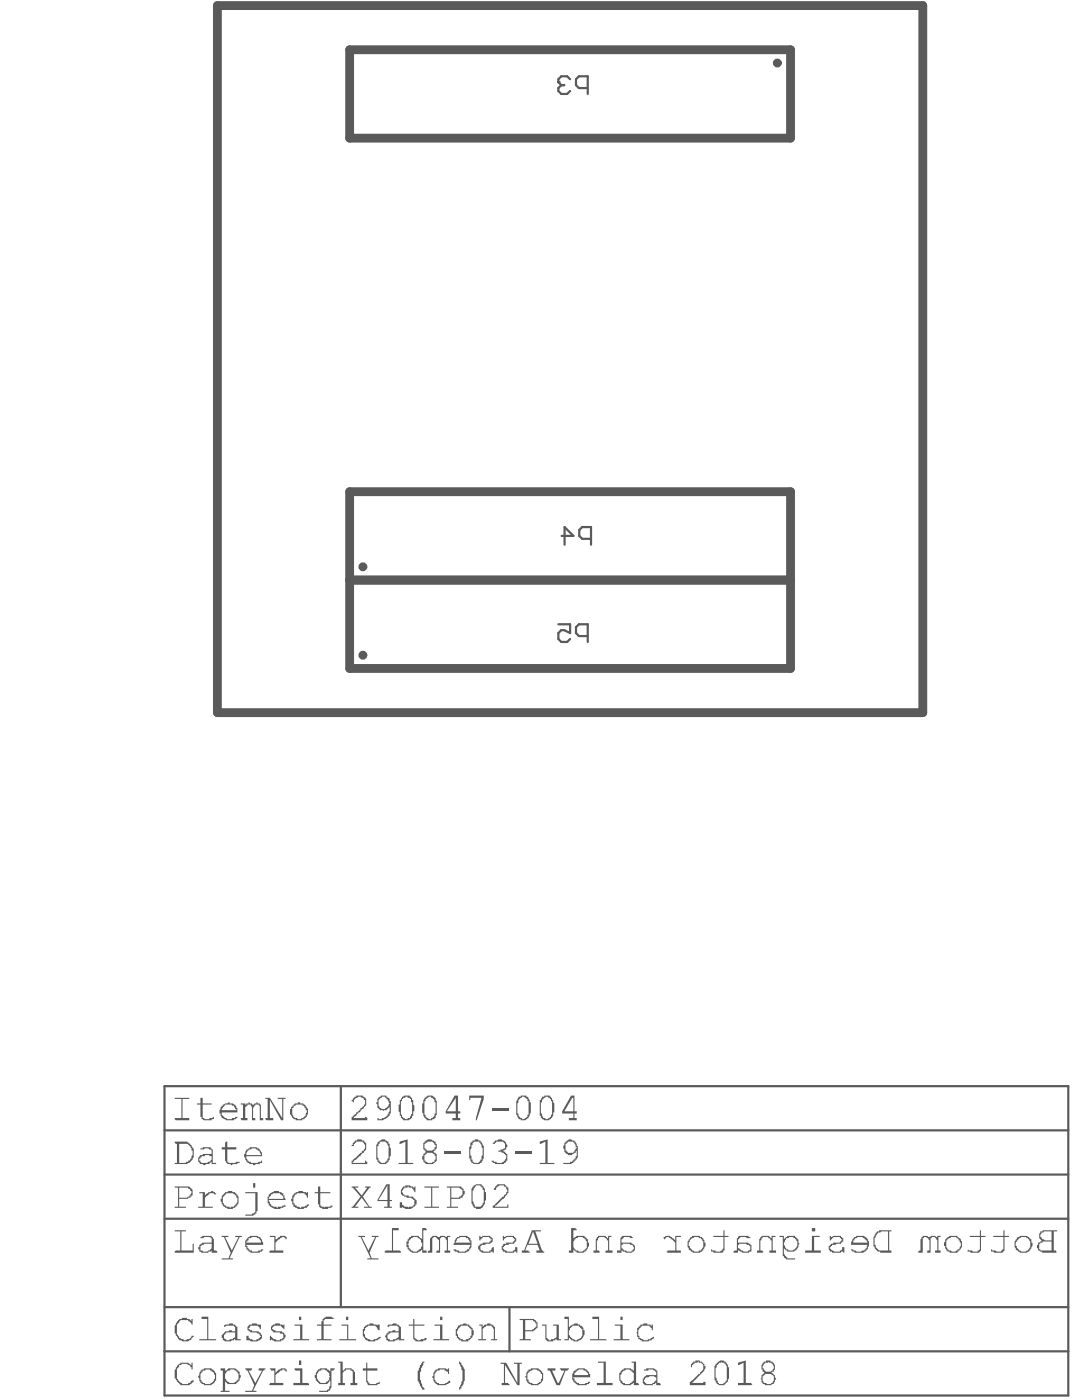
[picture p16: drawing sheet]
<svg xmlns="http://www.w3.org/2000/svg" width="81mm" height="105mm" viewBox="0 0 81 105" stroke-linecap="round" stroke-linejoin="round" font-family="sans-serif">
<path d="M12.4 81.8h68v23.3h-68zM12.4 98.5h68M12.4 91.8h68M12.4 85.2h68M12.4 88.5h68M25.7 81.8v16.7M38.4 98.5v3.3M12.4 101.8h68" fill="none" stroke="#5a5a5a" stroke-width=".17"/>
<g fill="#5a5a5a">
<path d="M15 89.8h.4v.3l.4-.3a.38 .38 0 0 1 .5 .2h-.2a.24 .24 0 0 0-.2-.1 .24 .24 0 0 0-.2 .2l-.3 .1v.7h.6v.1h-1.1v-.1h.4v-1h-.3z"/>
<path d="M22.3 89.8l.5-.1 .3 .2 .1-.1v.4h-.1a.32 .32 0 0 0-.4-.3h-.1a.49 .49 0 0 0-.5 .4 .49 .49 0 0 0 .2 .5v.1l.4 .1v-.1h.2l.2-.2h.2a.73 .73 0 0 1-1.2 .1l-.2-.5h.1v-.2z"/>
<path d="M24 89.3l.1 .1v.4h.8v.1h-.8v.9l.1 .1 .3 .1v-.1l.5-.1v.2h-.3l-.1 .1a.42 .42 0 0 1-.6-.4h-.1v-.8h-.2v-.1h.2v-.4z"/>
<path d="M13.2 92.7h.8v.1h-.3v1.4h.8v-.5h.1v.7h-1.4v-.2h.4v-1.4h-.4z"/>
<path d="M16.7 93.1h.5v.1h-.3l.6 1 .5-1h-.3v-.1h.5v.1h-.2l-.7 1.6h.2v.1h-.8v-.1h.5l.2-.4-.5-1.2h-.2z"/>
<path d="M20.3 93.1h.4v.4l.2-.2a.52 .52 0 0 1 .7-.1v.2h-.1a.21 .21 0 0 0-.2-.2 .21 .21 0 0 0-.2 .2l-.4 .2v.6h.6v.2h-1l-.1-.1 .1-.1h.4v-1h-.4z"/>
<path d="M13.2 82.7h1v.1h-.5v1.4h.5v.2h-1v-.1v-.1h.5v-1.4h-.5z"/>
<path d="M15.1 82.7h.2v.4h.6v.1h-.6v.9a.28 .28 0 0 0 .2 .2 .28 .28 0 0 0 .3-.1h.2h.2l-.3 .1v.1h-.1a.55 .55 0 0 1-.6-.2h-.1v-1h-.3v-.1h.3z"/>
<path d="M18.1 83.1h.4v.1v-.1h.3l.3 .2 .2-.2h.3v.1v1h.2l.1 .1-.1 .1h-.2v-1a.21 .21 0 0 0-.3-.2 .21 .21 0 0 0-.2 .2v.1v.7h.1v.2h-.2v-1a.21 .21 0 0 0-.2-.2 .21 .21 0 0 0-.3 .2v.8h.1v.2h-.4l-.1-.2h.2v-1h-.2z"/>
<path d="M20 82.7h.3l.9 1.5v-1.4h-.3v-.1h.6v.1h-.2v1.6h-.1l-.9-1.5v1.3h.3v.2h-.5l-.1-.1v-.1h.2v-1.4h-.2z"/>
<path d="M17 86h.1v.4h.7v.2h-.7v.8a.43 .43 0 0 0 .6 .2l.1-.1h.2l-.1 .2-.5 .1v-.1h-.3l-.2-.3v-.8h-.2v-.2h.2v-.3z"/>
<path d="M40.8 99.8h.3v.8a.3 .3 0 0 0 .4 .4v-.1h.2l.2-.2v-.8h-.2v-.1h.4v1.1h.1v.1h-.3v-.2l-.2 .3a.39 .39 0 0 1-.5 0 .39 .39 0 0 1-.1-.5v-.7h-.3z"/>
<path d="M44.6 99.2h.5v1.7h.5l.1 .1h-1.3v-.1h.6v-1.5h-.4l-.1-.1z"/>
<path d="M48.2 99.8l.3-.1h.2v.1h.3v.1l.2-.1v.4h-.1a.32 .32 0 0 0-.5-.3h-.3l-.1 .1a.59 .59 0 0 0-.1 .6 .59 .59 0 0 0 .5 .4l.4-.1v-.1l.2-.1a.74 .74 0 0 1-1.1 .1l-.2-.4h.1v-.3z"/>
<path d="M13.6 102.7h.1a.55 .55 0 0 1 .6 .1l.2-.1v.5h-.1a.49 .49 0 0 0-.7-.4h-.2v.2a.44 .44 0 0 0-.2 .6v.2a.65 .65 0 0 0 .9 .4l.3-.3 .1 .2a.97 .97 0 0 1-1.1 .2l-.3-.4v-.7v-.2z"/>
<path d="M18.5 103.1h.5l-.1 .2h-.2l.5 .9 .5-.9h-.2v-.2h.5l-.2 .2-.7 1.5h.2v.1h-.8v-.1h.5l.1-.4-.5-1.1z"/>
<path d="M20.3 103.1h.4v.3l.1-.1a.55 .55 0 0 1 .8-.1v.1l-.2-.1-.3 .1-.4 .3v.6h.6l.1 .1-.1 .1h-1l-.1-.1 .1-.1h.4v-.9h-.3z"/>
<path d="M25.5 102.6h.3v.7a.54 .54 0 0 1 .5-.2 .54 .54 0 0 1 .4 .4v.7h.2v.2h-.5v-.2h.2v-.9l-.2-.1h-.3l-.3 .2v.8h.2v.2h-.5v-.2h.1v-1.5h-.1z"/>
<path d="M27.6 102.7h.1v.4h.7v.2h-.7v.7v.1a.43 .43 0 0 0 .6 .2v-.1l.3-.1v.2l-.4 .1a.42 .42 0 0 1-.6-.4v-.7h-.3l-.1-.1 .1-.1h.3z"/>
<path d="M31.8 102.6h.2l-.2 .3a1.72 1.72 0 0 0 .2 1.8h-.1a1.35 1.35 0 0 1-.3-1.7v-.2h.1z"/>
<path d="M32.8 103.2l.3-.1a.55 .55 0 0 1 .6 .2v-.2h.1v.4l-.1-.1a.55 .55 0 0 0-.6-.2 .55 .55 0 0 0-.4 .6 .32 .32 0 0 0 .4 .4v.1a.6 .6 0 0 0 .7-.3h.1v.2h-.1a.8 .8 0 0 1-1.2-.2l-.1-.3h.1v-.3z"/>
<path d="M34.6 102.6a1.18 1.18 0 0 1 .4 1.2v.2l-.2 .4h-.1v.3l-.1-.1a1.99 1.99 0 0 0 0-1.9z"/>
<path d="M37.7 102.7h.4l.9 1.5v-1.4h-.3v-.1h.6v.1h-.2v1.6h-.1l-1-1.6v1.4h.3l.1 .2h-.6v-.2h.1v-1.4h-.2z"/>
<path d="M41.2 103.1h.6v.2h-.2l.4 .9h.1l.4-.9h-.3v-.2h.6v.1l-.2 .1-.4 1.1h-.3l-.5-1.1h-.2z"/>
<path d="M45 102.6h.6v1.6h.5v.2h-1.2v-.2h.5v-1.5h-.4z"/>
<path d="M52.2 102.6h.2v-.1h.3v.1a.3 .3 0 0 1 .3 .3h.1a2.01 2.01 0 0 1-.7 1l-.4 .3h.9v-.1h.2v.3h-1.2v-.3l.7-.6a.68 .68 0 0 0 .3-.7l-.1-.1h-.2v-.1l-.2 .1a.3 .3 0 0 0-.3 .3h-.1v-.2z"/>
<path d="M55.6 102.7l.6-.2v1.7h.4l.1 .1-.1 .1h-1v-.2h.4v-1.5l-.4 .1z"/>
<path d="M13.5 99.4l.6-.1v.1h.1l.2 .1v-.1h.1v.4l-.2-.2a.87 .87 0 0 0-.7-.1 .57 .57 0 0 0-.3 .8 .61 .61 0 0 0 .4 .6 .61 .61 0 0 0 .7-.2v-.1h.2l-.1 .1a.6 .6 0 0 1-.9 .3l-.2-.1-.1-.3h-.1v-.1a1.28 1.28 0 0 1 .1-1z"/>
<path d="M15.2 99.2h.5v1.7h.6v.1h-1.3v-.1h.6v-1.5h-.4z"/>
<path d="M18.8 99.8h.2v-.1a.55 .55 0 0 1 .6 .2v-.1v.3a.51 .51 0 0 0-.7-.2l-.2 .2 .4 .2a.45 .45 0 0 1 .5 .3h.1a.49 .49 0 0 1-.6 .5l-.4-.1v-.1v.1h-.2v-.4h.2l.1 .3 .3 .1h.2v-.1h.2l.1-.2a.71 .71 0 0 0-.7-.3l-.1-.1a.27 .27 0 0 1-.2-.2 .27 .27 0 0 1 .2-.3z"/>
<path d="M20.6 99.8l.1-.1h.4v.1l.2 .1 .1-.1v.3h-.2a.43 .43 0 0 0-.5-.2l-.2 .2 .3 .2a.45 .45 0 0 1 .6 .3h.1a.32 .32 0 0 1-.3 .4v.1h-.5l-.3-.2-.1 .1v-.4l.3 .3 .2 .1h.3l.1-.1a.22 .22 0 0 0 .1-.3 .22 .22 0 0 0-.2-.1l-.1-.1a.38 .38 0 0 1-.5-.2h-.1v-.2z"/>
<path d="M24.4 99.3l.1-.1a.55 .55 0 0 1 .6 .2h-.2a.34 .34 0 0 0-.5 .2v.2h.6v.1h-.6v1h.6v.1h-1.1v-.1h.3v-1h-.3v-.1h.3v-.3h.1z"/>
<path d="M27.5 99.9l.3-.1v-.1h.3l.3 .2v-.1h.2v.4l-.2-.1a.51 .51 0 0 0-.7-.2 .53 .53 0 0 0-.3 .5 .53 .53 0 0 0 .4 .5l.3 .1 .4-.2v-.1h.2l-.2 .2a.73 .73 0 0 1-.9 .1 .73 .73 0 0 1-.3-.9h.1z"/>
<path d="M31.1 99.4h.1v.4h.8v.1h-.8v.8a.43 .43 0 0 0 .6 .2l.3-.1-.1 .2-.3 .1a.38 .38 0 0 1-.5-.2h-.1v-1h-.3v-.1h.3z"/>
<path d="M36.1 99.8h.2v.2l.2-.2h.2v-.1h.2v.1a.3 .3 0 0 1 .4 .3v.8h.1v.1h-.5l.3-.1v-.8h-.1a.38 .38 0 0 0-.5-.2l-.3 .2v.8h.3v.1h-.6v-.1h.3v-1h-.2z"/>
<path d="M26.5 89.4h.5v.1h-.3l.5 .6 .5-.6h-.2v-.1h.4l-.6 .8 .5 .7h.2v.1h-.6v-.1h.3l-.5-.7-.5 .7h.3v.1h-.5l.6-.8z"/>
<path d="M30.4 89.4h.1v-.1a.55 .55 0 0 1 .6 .2l.2-.1v.4h-.1l-.2-.3h-.2v-.1l-.2 .1a.3 .3 0 0 0-.3 .1 .3 .3 0 0 0 .1 .4v.1h.4v.1h.3l.1 .1a.32 .32 0 0 1 .2 .4 .32 .32 0 0 1-.3 .2 .48 .48 0 0 1-.7 .1l-.1-.1v.1h-.2v-.4h.2v.1l.1 .2h.3l.1 .1v-.1a.37 .37 0 0 0 .3-.1 .37 .37 0 0 0 .1-.4l-.3-.2h-.3a.34 .34 0 0 1-.4-.5z"/>
<path d="M32 89.4h1.1v.1h-.6v1.4h.6v.1h-1.1v-.1h.5v-1.4h-.5z"/>
<path d="M37.4 89.2h.1a.54 .54 0 0 1 .6 .1 .54 .54 0 0 1 .2 .5l-.4 .5-.6 .5v.1h.9v-.2h.1v.3h-1.2v-.2l.8-.6 .1-.2a.39 .39 0 0 0 .1-.6 .39 .39 0 0 0-.6 0l-.1 .1v.1h-.2z"/>
<path d="M26.8 82.5a.56 .56 0 0 1 .7 .2 .56 .56 0 0 1 0 .7l-.9 .8h.9h.1l.1 .2h-1.2v-.2l.6-.7a.43 .43 0 0 0 .4-.5 .43 .43 0 0 0-.5-.4l-.4 .5-.1-.2z"/>
<path d="M35.3 82.5h1.1v.3l-.5 1.6h-.1v-.2l.5-1.5h-.9v.2h-.1z"/>
<path d="M37 83.5h1.3v.1h-1.3z"/>
<path d="M26.7 85.9h.2v-.1h.3v.1a.32 .32 0 0 1 .4 .5 .78 .78 0 0 1-.5 .6l-.5 .6h.9v-.2h.1l.1 .3h-1.2v-.3l.7-.5v-.1a.44 .44 0 0 0 .2-.6 .44 .44 0 0 0-.6-.2l-.2 .2v.2h-.1z"/>
<path d="M30.1 86l.6-.2v1.8h.5l-.1 .1h-1.1v-.1h.5v-1.6l-.3 .2-.2-.1z"/>
<path d="M33.5 86.8h1.2v.1h-1.2z"/>
<path d="M37.3 85.9h.1a.53 .53 0 0 1 .6 .1 .53 .53 0 0 1 .1 .6l-.2 .1 .1 .1a.54 .54 0 0 1 .2 .5 .54 .54 0 0 1-.4 .4h-.5v-.1l-.3-.1v-.1h.2a.48 .48 0 0 0 .7 .1v-.1a.28 .28 0 0 0 .2-.2 .28 .28 0 0 0-.2-.3l-.1-.1h-.3v-.1l.3-.1a.31 .31 0 0 0 .3-.3 .31 .31 0 0 0-.2-.3h-.1a.38 .38 0 0 0-.5 .2h-.2z"/>
<path d="M38.8 86.8h1.2v.1h-1.2z"/>
<path d="M40.6 86l.6-.2v1.8h.5v.1h-1.1v-.1h.5v-1.6l-.4 .2h-.1z"/>
<path d="M13.5 89.5v.7h.6l.3-.3a.42 .42 0 0 0-.4-.4zM13.2 89.4h.8a.49 .49 0 0 1 .5 .7l-.2 .1h-.1v.1h-.7v.6h.5v.1h-.8v-.1h.2v-1.4h-.2z"/>
<path d="M17 89.9l-.1 .1a.56 .56 0 0 0 .2 .9 .56 .56 0 0 0 .8-.6l-.1-.1a.35 .35 0 0 0-.5-.3zM16.9 89.8h.2a.4 .4 0 0 1 .6 .1 .64 .64 0 0 1 0 1l-.2 .2h-.1a.72 .72 0 0 1-.8-.8h.1v-.2z"/>
<path d="M19.1 89.1h.1v.4h-.1zM18.5 89.8h.9v1.5h-.1a.32 .32 0 0 1-.4 .3h-.4v-.1h.5v-.1l.2-.1v-1.4h-.7z"/>
<path d="M20.4 90l-.2 .3h1.1a.43 .43 0 0 0-.5-.4zM20.3 89.9l.4-.2a.73 .73 0 0 1 .8 .7h-1.3l.1 .2a.45 .45 0 0 0 .5 .3v.1l.1-.1h.3l.2-.2 .1 .1-.1 .1a.83 .83 0 0 1-1.2-.2v-.5z"/>
<path d="M15.1 93.2l.4-.1a.45 .45 0 0 1 .6 .3v.8h.2l.1 .2h-.5v-.2l-.3 .2a.55 .55 0 0 1-.6-.2l-.1-.1a.67 .67 0 0 1 1-.5v-.2a.43 .43 0 0 0-.6-.2v.1h-.2zM15.2 93.8l-.1 .1v.3h.2v.1a.51 .51 0 0 0 .6-.5v-.1h-.6v.1z"/>
<path d="M18.7 93.3v.2l-.2 .1h1.1a.49 .49 0 0 0-.6-.4zM18.8 93.1a.76 .76 0 0 1 1 .7h-1.3l.1 .1a.3 .3 0 0 0 .4 .3l.1 .1a.55 .55 0 0 0 .5-.2h.2l-.2 .2a.97 .97 0 0 1-1.1-.2v-.2a.6 .6 0 0 1 .2-.7z"/>
<path d="M16.9 83.2l-.2 .4h1.1h-.1a.45 .45 0 0 0-.5-.4zM16.8 83.2l.2-.1a.63 .63 0 0 1 .9 .6v.1h-1.2a.6 .6 0 0 0 .8 .5v-.1h.2h.2a1.1 1.1 0 0 1-1.2 0l-.1-.3h-.1v-.3z"/>
<path d="M22.3 83.2l-.1 .1a.72 .72 0 0 0-.1 .9h.1a.63 .63 0 0 0 .9-.5l-.1-.1a.46 .46 0 0 0-.6-.4zM22.2 83.1h.2h.3a.64 .64 0 0 1 .5 .8 .64 .64 0 0 1-.7 .5h-.2l-.2-.2a.58 .58 0 0 1 .1-1z"/>
<path d="M13.5 86.2v1.4h.5v-.1a.42 .42 0 0 0 .4-.4l.1-.1v-.3h-.1v-.2l-.2-.2v-.1zM13.2 86h.9a.92 .92 0 0 1 .5 .9 .92 .92 0 0 1-.6 .8h-.8v-.1h.1v-1.4z"/>
<path d="M15.1 86.5l.3-.1a.38 .38 0 0 1 .5 .2h.1v1h.3v.1h-.4v-.2l-.1 .2-.5 .1-.4-.3v-.3l.2-.2h.2v-.1h.6v-.1a.42 .42 0 0 0-.6-.2h-.2zM15.2 87.1l-.2 .2a.35 .35 0 0 0 .5 .3l.4-.2v-.3h-.1v-.1z"/>
<path d="M18.7 86.6l-.2 .3v.1h1.1v-.2l-.2-.1a.4 .4 0 0 0-.6-.1zM18.5 86.6a.77 .77 0 0 1 1.2 .3v.2h-1.2a.32 .32 0 0 0 .4 .4v.1h.2a.55 .55 0 0 0 .5-.2h.1v.2l-.3 .1a.76 .76 0 0 1-1-.8h.1z"/>
<path d="M39.5 99.5v.7h.5l.2-.1a.24 .24 0 0 0 .2-.2 .24 .24 0 0 0-.1-.3l-.2-.1zM39.1 99.4h.9a.47 .47 0 0 1 .5 .5 .47 .47 0 0 1-.5 .4h-.5v.6h.5v.1h-.9v-.1h.3v-1.4h-.3z"/>
<path d="M43.1 99.9l-.1 .2a.51 .51 0 0 0 0 .7 .51 .51 0 0 0 .8-.1v-.1a.54 .54 0 0 0 0-.5 .54 .54 0 0 0-.5-.2zM42.5 99.2h.3v.9l.2-.2a.41 .41 0 0 1 .7 0 .62 .62 0 0 1 .2 .8 .62 .62 0 0 1-.8 .3l-.2-.2h-.1v.2h-.3v-.1h.2v-1.5h-.2z"/>
<path d="M46.7 99.2h.2v.3h-.2zM46.3 99.8h.6v1.1h.5v.1h-1.2v-.1h.5v-1h-.4z"/>
<path d="M15.3 103.3a.48 .48 0 0 0-.1 .7 .53 .53 0 0 0 .7 .2 .53 .53 0 0 0 .2-.7l-.2-.2a.4 .4 0 0 0-.6 0zM15.2 103.2h.1a.67 .67 0 0 1 1 .3 .67 .67 0 0 1-.7 .9 .67 .67 0 0 1-.6-.9z"/>
<path d="M16.6 103.1h.3v.2a.66 .66 0 0 1 1.1 .1v.1a.33 .33 0 0 1 0 .5l-.1 .1a.43 .43 0 0 1-.6 .2h-.2l-.2-.3v.8h.4v.1h-.7v-.1h.2v-1.5h-.2zM17.1 103.3a.47 .47 0 0 0-.1 .6 .47 .47 0 0 0 .5 .3h.1a.53 .53 0 0 0 .4-.6 .53 .53 0 0 0-.6-.4z"/>
<path d="M22.5 102.5h.2v.3h-.2zM22.2 103.1h.6v1.1h.4l.1 .2h-1.2v-.2h.5v-.9h-.3z"/>
<path d="M24 103.3a.47 .47 0 0 0-.1 .6 .47 .47 0 0 0 .4 .3h.1a.42 .42 0 0 0 .4-.4l.1-.1h-.1v-.3l-.2-.1a.32 .32 0 0 0-.5 0zM23.9 103.2l.3-.1a.6 .6 0 0 1 .7 .2v-.2h.3l-.1 .2h-.1v1.1a.43 .43 0 0 1-.5 .5h-.5v-.1h.6l.2-.2v-.2h.1v-.4h-.1a.51 .51 0 0 1-.7 .3 .66 .66 0 0 1-.2-1z"/>
<path d="M39.8 103.3v.1a.55 .55 0 0 0 .2 .8 .55 .55 0 0 0 .7-.2 .55 .55 0 0 0-.1-.7 .65 .65 0 0 0-.8 0zM39.8 103.2h.1a.67 .67 0 0 1 1 .5 .67 .67 0 0 1-.9 .7v-.1a.35 .35 0 0 1-.4-.5l-.1-.1h.1v-.3z"/>
<path d="M43.4 103.3l-.1 .1v.2h-.1h1.1a.3 .3 0 0 0-.4-.3v-.1zM43.3 103.2l.3-.1a.71 .71 0 0 1 .7 .3l.1 .1v.3h-1.2l.1 .1a.3 .3 0 0 0 .3 .3l.1 .1a.55 .55 0 0 0 .6-.2h.1l-.1 .2a.77 .77 0 0 1-.9 0 .77 .77 0 0 1-.3-.8z"/>
<path d="M47 103.1a.51 .51 0 0 1 .7 .2v-.6h-.1v-.1h.3v1.6l.2 .1v.1h-.4v-.3a.63 .63 0 0 1-.8 .2 .63 .63 0 0 1-.3-.8zM47 103.3a.55 .55 0 0 0-.3 .5 .55 .55 0 0 0 .4 .5h.2a.58 .58 0 0 0 .3-1 .4 .4 0 0 0-.6 0z"/>
<path d="M48.5 103.2l.3-.1a.47 .47 0 0 1 .7 .3v.8h.2v.2h-.3v-.2l-.2 .1v.1h-.2a.41 .41 0 0 1-.5-.1 .41 .41 0 0 1-.1-.4l.1-.1a.96 .96 0 0 1 .8-.2h.1a.36 .36 0 0 0-.1-.4 .36 .36 0 0 0-.4 0l-.1 .1h-.3zM48.6 103.8l-.1 .1a.32 .32 0 0 0 .4 .4h.2l.2-.2 .1-.1v-.2l-.2-.1z"/>
<path d="M54.1 102.7l-.2 .4v.7l.1 .3a.32 .32 0 0 0 .4 .2 .32 .32 0 0 0 .2-.3h.1v-.7a.63 .63 0 0 0-.4-.7v.1zM54 102.6a.51 .51 0 0 1 .8 .4h.1v.9l-.1 .2-.2 .1a.36 .36 0 0 1-.6 .1l-.2-.4v-1z"/>
<path d="M57.6 102.7a.39 .39 0 0 0-.1 .5 .39 .39 0 0 0 .6 .1 .39 .39 0 0 0 .1-.5l-.4-.2v.1zM57.6 103.5v.1a.34 .34 0 0 0 0 .6 .41 .41 0 0 0 .7-.3 .41 .41 0 0 0-.6-.4zM57.5 102.6h.1a.52 .52 0 0 1 .6 0 .52 .52 0 0 1 .1 .6v.1h-.2l.2 .3a.56 .56 0 0 1-.1 .7 .56 .56 0 0 1-.7 0h-.1l-.2-.4h.1v-.3l.3-.2-.3-.2v-.4z"/>
<path d="M16.9 99.8h.3l.1-.1h.2v.1a.3 .3 0 0 1 .4 .3v.8h.2v.1h-.4v-.2l-.1 .1a.63 .63 0 0 1-.7 .2l-.1-.2a.24 .24 0 0 1-.1-.2 .24 .24 0 0 1 .2-.2v-.2h.3l.1-.1 .4 .1v-.2a.43 .43 0 0 0-.6-.2l-.2 .1zM17 100.4v.1a.22 .22 0 0 0-.1 .2 .22 .22 0 0 0 .1 .2v.1h.3v-.1h.2l.2-.2v-.3z"/>
<path d="M22.5 99.2h.2v.3h-.2zM22.2 99.8h.6v1.1h.5v.1h-1.2v-.1h.5v-1h-.4z"/>
<path d="M26.1 99.2h.1v.3h-.1zM25.7 99.8h.5v1.1h.6v.1h-1.3v-.1h.6v-1h-.4z"/>
<path d="M29.3 99.8h.2l.1-.1h.2v.1a.3 .3 0 0 1 .4 .3v.8h.2v.1h-.4v-.2l-.1 .1a.63 .63 0 0 1-.6 .2l-.2-.2a.38 .38 0 0 1 .2-.5v-.1h.2l.1-.1 .4 .1v-.2a.43 .43 0 0 0-.6-.2l-.2 .1zM29.3 100.5l-.1 .1a.34 .34 0 0 0 .4 .4v-.1h.2l.2-.2v-.3h-.6z"/>
<path d="M33.1 99.2h.2v.3h-.2zM32.7 99.8h.6v1.1h.5v.1h-1.2v-.1h.5v-1h-.4z"/>
<path d="M34.7 99.9v.1a.47 .47 0 0 0-.3 .4 .47 .47 0 0 0 .3 .4 .32 .32 0 0 0 .5 .1 .45 .45 0 0 0 .3-.5v-.3h-.2a.43 .43 0 0 0-.6-.2zM34.5 99.9h.1a.66 .66 0 0 1 1 .3 .66 .66 0 0 1-.7 .9h-.2v-.1a.3 .3 0 0 1-.3-.4h-.1a.56 .56 0 0 1 .2-.6z"/>
<path d="M29.2 89.3l-.7 1.1h.7zM29.1 89.2h.2v1.2h.2v.1h-.2v.4h.2v.1h-.6v-.1h.3v-.4h-.8z"/>
<path d="M34 89.5v.7h.4a.39 .39 0 0 0 .4-.3 .39 .39 0 0 0-.2-.4zM33.6 89.4h1a.3 .3 0 0 1 .3 .3h.1v.3h-.1a.45 .45 0 0 1-.5 .3h-.4v.6h.5v.1h-.9v-.1h.3v-1.4h-.3z"/>
<path d="M35.8 89.3l-.1 .1a1.38 1.38 0 0 0 0 1.2v.3a.53 .53 0 0 0 .6-.1 .53 .53 0 0 0 .1-.6v-.6h-.1a.32 .32 0 0 0-.4-.3zM35.7 89.3l.1-.1a.38 .38 0 0 1 .5 .2h.1l.1 .4h.1v.6l-.1 .1v.2h-.1a.48 .48 0 0 1-.6 .4v-.1h-.1l-.2-.3v-.7a.56 .56 0 0 1 .2-.6z"/>
<path d="M28.8 82.6v.1a.42 .42 0 0 0-.2 .7 .34 .34 0 0 0 .6 0l.1-.3-.1-.3-.2-.2zM28.7 82.5a.38 .38 0 0 1 .5 .2l.1 .1 .1 .3a1.1 1.1 0 0 1-.2 1.1l-.4 .2h-.4l-.1-.1 .1-.1a.68 .68 0 0 0 .9-.6v-.2v.1a.46 .46 0 0 1-.6 .2 .46 .46 0 0 1-.3-.5l-.1-.1h.1v-.3z"/>
<path d="M30.4 82.7l-.1 .3h-.1v1h.1a.34 .34 0 0 0 .5 .2h.1l.1-.3v-.8h-.1v-.3l-.2-.1v-.1zM30.3 82.6l.1-.1a.38 .38 0 0 1 .5 .2l.2 .2v.3l.1 .1v.4l-.1 .1a.51 .51 0 0 1-.5 .6 .51 .51 0 0 1-.5-.6l-.1-.1v-.5h.1v-.3h.1z"/>
<path d="M32.1 82.7l-.1 .3v1a.33 .33 0 0 0 .3 .3 .33 .33 0 0 0 .3-.1l.1-.3h.1v-.8h-.1a.34 .34 0 0 0-.1-.4 .34 .34 0 0 0-.4 0zM32 82.6h.1a.51 .51 0 0 1 .8 .5v.6a.58 .58 0 0 1-.3 .6l-.1 .1a.38 .38 0 0 1-.5-.2l-.2-.4v-.7h.1v-.2z"/>
<path d="M34.3 82.7l-.7 1h.7zM34.2 82.5h.3v1.2h.2v.2h-.2v.3h.2v.2h-.6v-.2h.2v-.3h-.7v-.2z"/>
<path d="M39.3 82.6v.1a.66 .66 0 0 0-.3 .6v.6a.34 .34 0 0 0 .2 .3 .34 .34 0 0 0 .3 0l.3-.2v-1h-.1a.32 .32 0 0 0-.4-.4zM39 82.6h.2v-.1a.45 .45 0 0 1 .6 .3l.1 .3h.1v.6a.63 .63 0 0 1-1 .6l-.1-.3v-1z"/>
<path d="M41.1 82.6l-.3 .3v.2h-.1v.8l.1 .1a.34 .34 0 0 0 .5 .2l.3-.2v-1h-.1a.32 .32 0 0 0-.4-.4zM40.8 82.6h.2v-.1a.38 .38 0 0 1 .5 .2h.1v.2h.1v.2v.7v.2a.51 .51 0 0 1-.6 .4 .51 .51 0 0 1-.5-.6v-.9h.1z"/>
<path d="M43.1 82.7l-.6 1h.7v-1zM43 82.5h.3v1.2h.1v.2h-.1v.3h.1v.2h-.6v-.2h.4v-.3h-.9v-.2z"/>
<path d="M28.7 86l-.2 .2v.2h-.1v.8l.1 .1a.32 .32 0 0 0 .4 .3l.3-.2 .1-.5a.94 .94 0 0 0-.3-.9zM28.6 85.9a.4 .4 0 0 1 .6 .1l.1 .2v.2l.1 .1-.1 .9a.52 .52 0 0 1-.5 .3 .52 .52 0 0 1-.5-.5v-.6a.46 .46 0 0 1 .3-.6z"/>
<path d="M32 86.1a.39 .39 0 0 0 .1 .5 .39 .39 0 0 0 .5 0l.2-.2a.45 .45 0 0 0-.3-.4 .45 .45 0 0 0-.5 .1zM32.1 86.9a.38 .38 0 0 0-.1 .5l.2 .2h.3l.2-.2a.41 .41 0 0 0 0-.4 .41 .41 0 0 0-.5-.1zM32 85.9a.55 .55 0 0 1 .6 0 .55 .55 0 0 1 .3 .5l-.3 .4 .1 .1a.44 .44 0 0 1 .2 .5l-.1 .1a.87 .87 0 0 1-.8 .2l-.1-.2v-.1h-.1l.1-.5 .2-.1-.1-.1a.44 .44 0 0 1-.1-.6z"/>
<path d="M35.7 86l-.3 .6v.4l.2 .4a.32 .32 0 0 0 .3 .2 .32 .32 0 0 0 .3-.2h.1v-.3v-.1a.97 .97 0 0 0-.1-.8 .38 .38 0 0 0-.5-.2zM35.6 85.9a.59 .59 0 0 1 .8 .6v.2a.86 .86 0 0 1-.3 1 .46 .46 0 0 1-.7-.4h-.1v-.9h.1v-.3z"/>
<path d="M42.7 86v.1a.44 .44 0 0 0-.1 .6h.1a.38 .38 0 0 0 .5 .2l.1-.1a.47 .47 0 0 0 0-.6 .47 .47 0 0 0-.6-.2zM42.7 85.9a.4 .4 0 0 1 .6 .1 1.79 1.79 0 0 1 .1 1.4l-.2 .1a.63 .63 0 0 1-.7 .2l-.1-.1a.85 .85 0 0 0 .9-.4l.1-.1v-.4l-.3 .3h-.2a.42 .42 0 0 1-.4-.4l-.1-.2z"/>
</g>
<path d="M16.4 .4h53.1v53.3h-53.1zM26.3 3.7h33.2v6.7h-33.2zM26.3 37h33.2v13.4h-33.2zM26.3 43.7h33.2" fill="none" stroke="#5a5a5a" stroke-width=".66"/>
<path d="M26.3 3.7h33.2v6.7h-33.2zM26.3 37h33.2v13.4h-33.2zM26.3 43.7h33.2" fill="none" stroke="#5a5a5a" stroke-width=".33"/>
<path d="M42 6.2h.1M42 6.2l.3 .2M42.3 6.4l-.3 .2v.3l.3 .2h.4l.2-.2M42.3 6.4h.2M42.9 6l-.2-.3h-.4l-.3 .3v.2M44.3 6.6h-.7l-.2-.2v-.4l.2-.3h.7v1.4M42 47h.9v.7l-.4-.2h-.2l-.3 .2v.4l.3 .3h.4l.2-.3M42.3 40.4h.9l-.7-.7v1.3M44.3 47.9h-.7l-.2-.2v-.4l.2-.3h.7v1.4M44.5 40.6h-.7l-.2-.2v-.5l.2-.2h.7v1.3" fill="none" stroke="#5a5a5a" stroke-width=".17"/>
<g fill="#5a5a5a">
<path d="M74.8 93.1h.7v-.4h.1v.4h.4v.1h-.4v.8a.47 .47 0 0 1-.6 .4l-.4-.1v-.2l.1 .1h.3a.3 .3 0 0 0 .5-.1v-.9h-.7z"/>
<path d="M73 93.1h.8v-.4h.1v.4h.3v.1h-.3v.8a.47 .47 0 0 1-.7 .4l-.4-.1 .1-.2v.1h.3a.36 .36 0 0 0 .6-.2v-.8h-.8z"/>
<path d="M69.5 93.1h.3l.2 .2a.36 .36 0 0 1 .6-.1v-.1h.2v.1h-.1v1h.1v.2h-.4v-.2h.2v-.7l-.1-.1a.21 .21 0 0 0-.3-.2 .21 .21 0 0 0-.1 .3v.9h-.3l-.1-.1 .1-.1h.2v-.7a.3 .3 0 0 0-.2-.3 .3 .3 0 0 0-.3 .1v1.1h-.4l.2-.2v-.8z"/>
<path d="M62.5 93.1l.1 .1 .3-.1a.38 .38 0 0 1 .5 .2l.1 .1a.32 .32 0 0 1-.4 .3l-.5 .1-.1 .2a.56 .56 0 0 0 .9 .1v-.1h.2v.4l-.1-.1h-.2v.1h-.5a.42 .42 0 0 1-.4-.4l.2-.3 .2-.1a.38 .38 0 0 0 .5-.1h.1l-.1-.1a.43 .43 0 0 0-.6-.2l-.2 .3z"/>
<path d="M57.3 93.1h.2a.38 .38 0 0 1 .5 .2h.1v-.2h.2l.1 .1h-.2v1h.2v.2h-.5l-.1-.1 .3-.1v-.7l-.1-.1a.52 .52 0 0 0-.7-.1v.2h-.1v.7l.3 .1-.1 .1h-.4v-.2h.2v-.8z"/>
<path d="M53.7 93.1h.8v-.4h.1v.4h.2l.1 .1h-.3v.8a.36 .36 0 0 1-.6 .4l-.5-.1v-.2l.1 .1h.3v.1a.45 .45 0 0 0 .6-.3v-.8h-.8z"/>
<path d="M50.1 93.1h.3l.4 .4v-.4h.5v.1h-.4v1h.4v.2h-1l-.1-.1 .1-.1h.5v-.6l-.3-.2a.21 .21 0 0 0-.2-.2 .21 .21 0 0 0-.2 .2l-.2-.1z"/>
<path d="M45 93.1h.2a.38 .38 0 0 1 .5 .2h.1v-.2h.2l.1 .1h-.2v1h.2v.2h-.5l-.1-.1 .3-.1v-.7l-.1-.1a.52 .52 0 0 0-.7-.1v.2h-.1v.7l.3 .1-.1 .1h-.4v-.2h.2v-.8z"/>
<path d="M37.9 93.1v.1l.4-.1a.38 .38 0 0 1 .5 .2l.1 .1a.32 .32 0 0 1-.5 .3l-.4 .1-.1 .2a.56 .56 0 0 0 .9 .1v-.1h.2v.4l-.1-.1h-.2v.1h-.5a.42 .42 0 0 1-.4-.4l.1-.3 .3-.1a.38 .38 0 0 0 .5-.1h.1l-.1-.1a.43 .43 0 0 0-.6-.2l-.2 .3z"/>
<path d="M36.1 93.1l.1 .1 .3-.1a.38 .38 0 0 1 .5 .2h.1a.34 .34 0 0 1-.4 .4l-.4 .1a.22 .22 0 0 0-.1 .2 .22 .22 0 0 0 .1 .2l.1 .1a.45 .45 0 0 0 .6-.3h.2v.4l-.1-.1-.4 .1a.45 .45 0 0 1-.6-.3l-.1-.1a.3 .3 0 0 1 .3-.3l.1-.1a.38 .38 0 0 0 .5-.1h.1l-.1-.1a.43 .43 0 0 0-.6-.2l-.2 .3z"/>
<path d="M32.5 93.1h.4l.2 .2a.36 .36 0 0 1 .5-.1v-.1h.3v.1h-.2v1h.2v.2h-.4v-.2h.1v-.7v-.1a.21 .21 0 0 0-.3-.2 .21 .21 0 0 0-.2 .3v.9h-.2l-.1-.1 .3-.1v-.7l-.3-.3-.3 .1v1.1h-.3l.2-.2v-.9z"/>
<path d="M29.5 92.5h.5v.2h-.4v1.5h.5l.1 .2h-1.2l-.1-.1 .1-.1h.5z"/>
<path d="M27 93.1h.5v.1h-.3l.5 1 .5-1h-.2v-.1h.5v.1h-.2l-.5 1.2 .2 .4h.5v.1h-.8v-.1h.2l-.8-1.6h-.1z"/>
<path d="M78.4 92.9h.2v-.1h.6v.7h-.5a.34 .34 0 0 1-.3-.2 .34 .34 0 0 1 0-.4zM78.3 93.6h.2v-.1h.7v.7h-.8a.38 .38 0 0 1-.2-.5zM78.3 92.8a.45 .45 0 0 0 .2 .7h-.1a.45 .45 0 0 0-.3 .5h.1v.2l.3 .2h1l.1-.1-.3-.1v-1.4h.3v-.1h-1.1v.1z"/>
<path d="M76.5 93.8a.56 .56 0 0 1 1.1 0 .56 .56 0 0 1-1.1 0zM76.6 93.2a.67 .67 0 0 0-.1 .9 .67 .67 0 0 0 .9 .2 .67 .67 0 0 0 .3-.8l-.2-.2a.63 .63 0 0 0-.7-.2z"/>
<path d="M71.2 93.7a.55 .55 0 0 1 1.1 0 .55 .55 0 0 1-1.1 0zM71.3 93.2l-.1 .3a.67 .67 0 0 0 .4 .9 .67 .67 0 0 0 .8-.7 .59 .59 0 0 0-.5-.6z"/>
<path d="M66.1 92.9l.8-.1v1.4h-.5a.43 .43 0 0 1-.5-.4h-.1a.94 .94 0 0 1 .3-.9zM66 92.8a1.12 1.12 0 0 0 0 1.4l.3 .1v.1h.8v-.2h-.2v-1.4h.2v-.1h-.9v.1z"/>
<path d="M64.4 93.3h.1a.64 .64 0 0 1 .8 .3h-1.1v-.1zM64.3 93.2l-.1 .2v.1h-.1v.3h1.2a.7 .7 0 0 1-1 .4l-.2-.1 .1 .2a.97 .97 0 0 0 1.1-.2v-.1a.64 .64 0 0 0-.1-.8 .64 .64 0 0 0-.8 0z"/>
<path d="M61.1 92.5v.3h.3v-.3zM61.1 93.1v1.1h-.5v.2h1.2v-.2h-.5v-1h.4v-.1z"/>
<path d="M59.2 93.3h.1a.51 .51 0 0 1 .7 .4 .51 .51 0 0 1-.6 .5l-.2-.2a.42 .42 0 0 1 0-.6zM58.7 93.1v.1h.2v1.3a.43 .43 0 0 0 .5 .4h.5v-.1h-.6l-.3-.3v-.5a.6 .6 0 0 0 .7 .3 .6 .6 0 0 0 .4-.5 .38 .38 0 0 0-.2-.5 .43 .43 0 0 0-.5-.2l-.4 .3v-.3z"/>
<path d="M55.6 93.1l-.1 .2v.9h-.2l-.1 .2h.4v-.2l.3 .2h.5l.2-.2a.46 .46 0 0 0-.3-.6h-.7a.34 .34 0 0 1 .4-.4l.5 .1a.63 .63 0 0 0-.7-.2zM55.6 93.7h.2a.55 .55 0 0 1 .6 .2h.1a.34 .34 0 0 1-.4 .4l-.5-.3v-.2z"/>
<path d="M52.1 93.3a.56 .56 0 0 1 .6 0 .56 .56 0 0 1 .2 .6v.2h-.1a.47 .47 0 0 1-.5 .2 .47 .47 0 0 1-.4-.4v-.3zM52.1 93.1l-.1 .1a.67 .67 0 0 0-.1 .9 .67 .67 0 0 0 .8 .2 .67 .67 0 0 0 .3-.8l-.3-.4z"/>
<path d="M46.9 93.1l-.2 .2v.9h-.2v.2h.3v-.2h.1a.63 .63 0 0 0 .7 .2v-.1a.32 .32 0 0 0 .2-.3 .32 .32 0 0 0-.2-.3v-.1h-.8a.34 .34 0 0 1 .4-.4l.4 .1a.43 .43 0 0 0-.6-.2zM46.9 93.7h.1a.6 .6 0 0 1 .7 .3 .32 .32 0 0 1-.4 .3l-.3-.1-.2-.2v-.2z"/>
<path d="M43 92.5v1.7h-.2v.2h.4v-.3a.65 .65 0 0 0 .7 .3 .65 .65 0 0 0 .4-.6v-.3a.6 .6 0 0 0-1-.2l-.1 .1v-.7h.2v-.1l-.1-.1zM43.3 93.3l.4-.1a.58 .58 0 0 1 .5 .5 .58 .58 0 0 1-.4 .6 .59 .59 0 0 1-.6-.3 .59 .59 0 0 1 .1-.6z"/>
<path d="M40.1 92.8l.4 .9h-.7zM40 92.7l-.5 1.5h-.2v.2h.6l-.1-.2h-.3l.2-.4h.8l.1 .4h-.2v.2h.6l-.2-.2-.5-1.4h.4v-.1z"/>
<path d="M34.5 93.3l.4-.1a.44 .44 0 0 1 .4 .3l.1 .1h-1.1zM34.4 93.2l-.3 .6h1.3l-.1 .2-.1 .1a.55 .55 0 0 1-.6 .2v-.1l-.5-.1 .1 .1a.63 .63 0 0 0 .7 .2 .58 .58 0 0 0 .6-.6v-.2a.67 .67 0 0 0-.9-.5v.1z"/>
<path d="M30.9 93.3h.1a.45 .45 0 0 1 .7 .2 .37 .37 0 0 1-.2 .6 .34 .34 0 0 1-.6 0l-.1-.1v-.2h-.1l.1-.1v-.2zM30.9 93.1v.1a.64 .64 0 0 0 0 1 .48 .48 0 0 0 .6 .1l.3-.2v.3h.3v-.2h-.2v-1.5h.2l-.1-.2h-.2v.9l-.2-.1a.43 .43 0 0 0-.6-.2z"/>
</g>
<g fill="none" stroke="#5a5a5a" stroke-width=".33">
<circle cx="58.5" cy="4.7" r=".17"/>
<circle cx="27.3" cy="42.7" r=".17"/>
<circle cx="27.3" cy="49.4" r=".17"/>
</g>
</svg>
